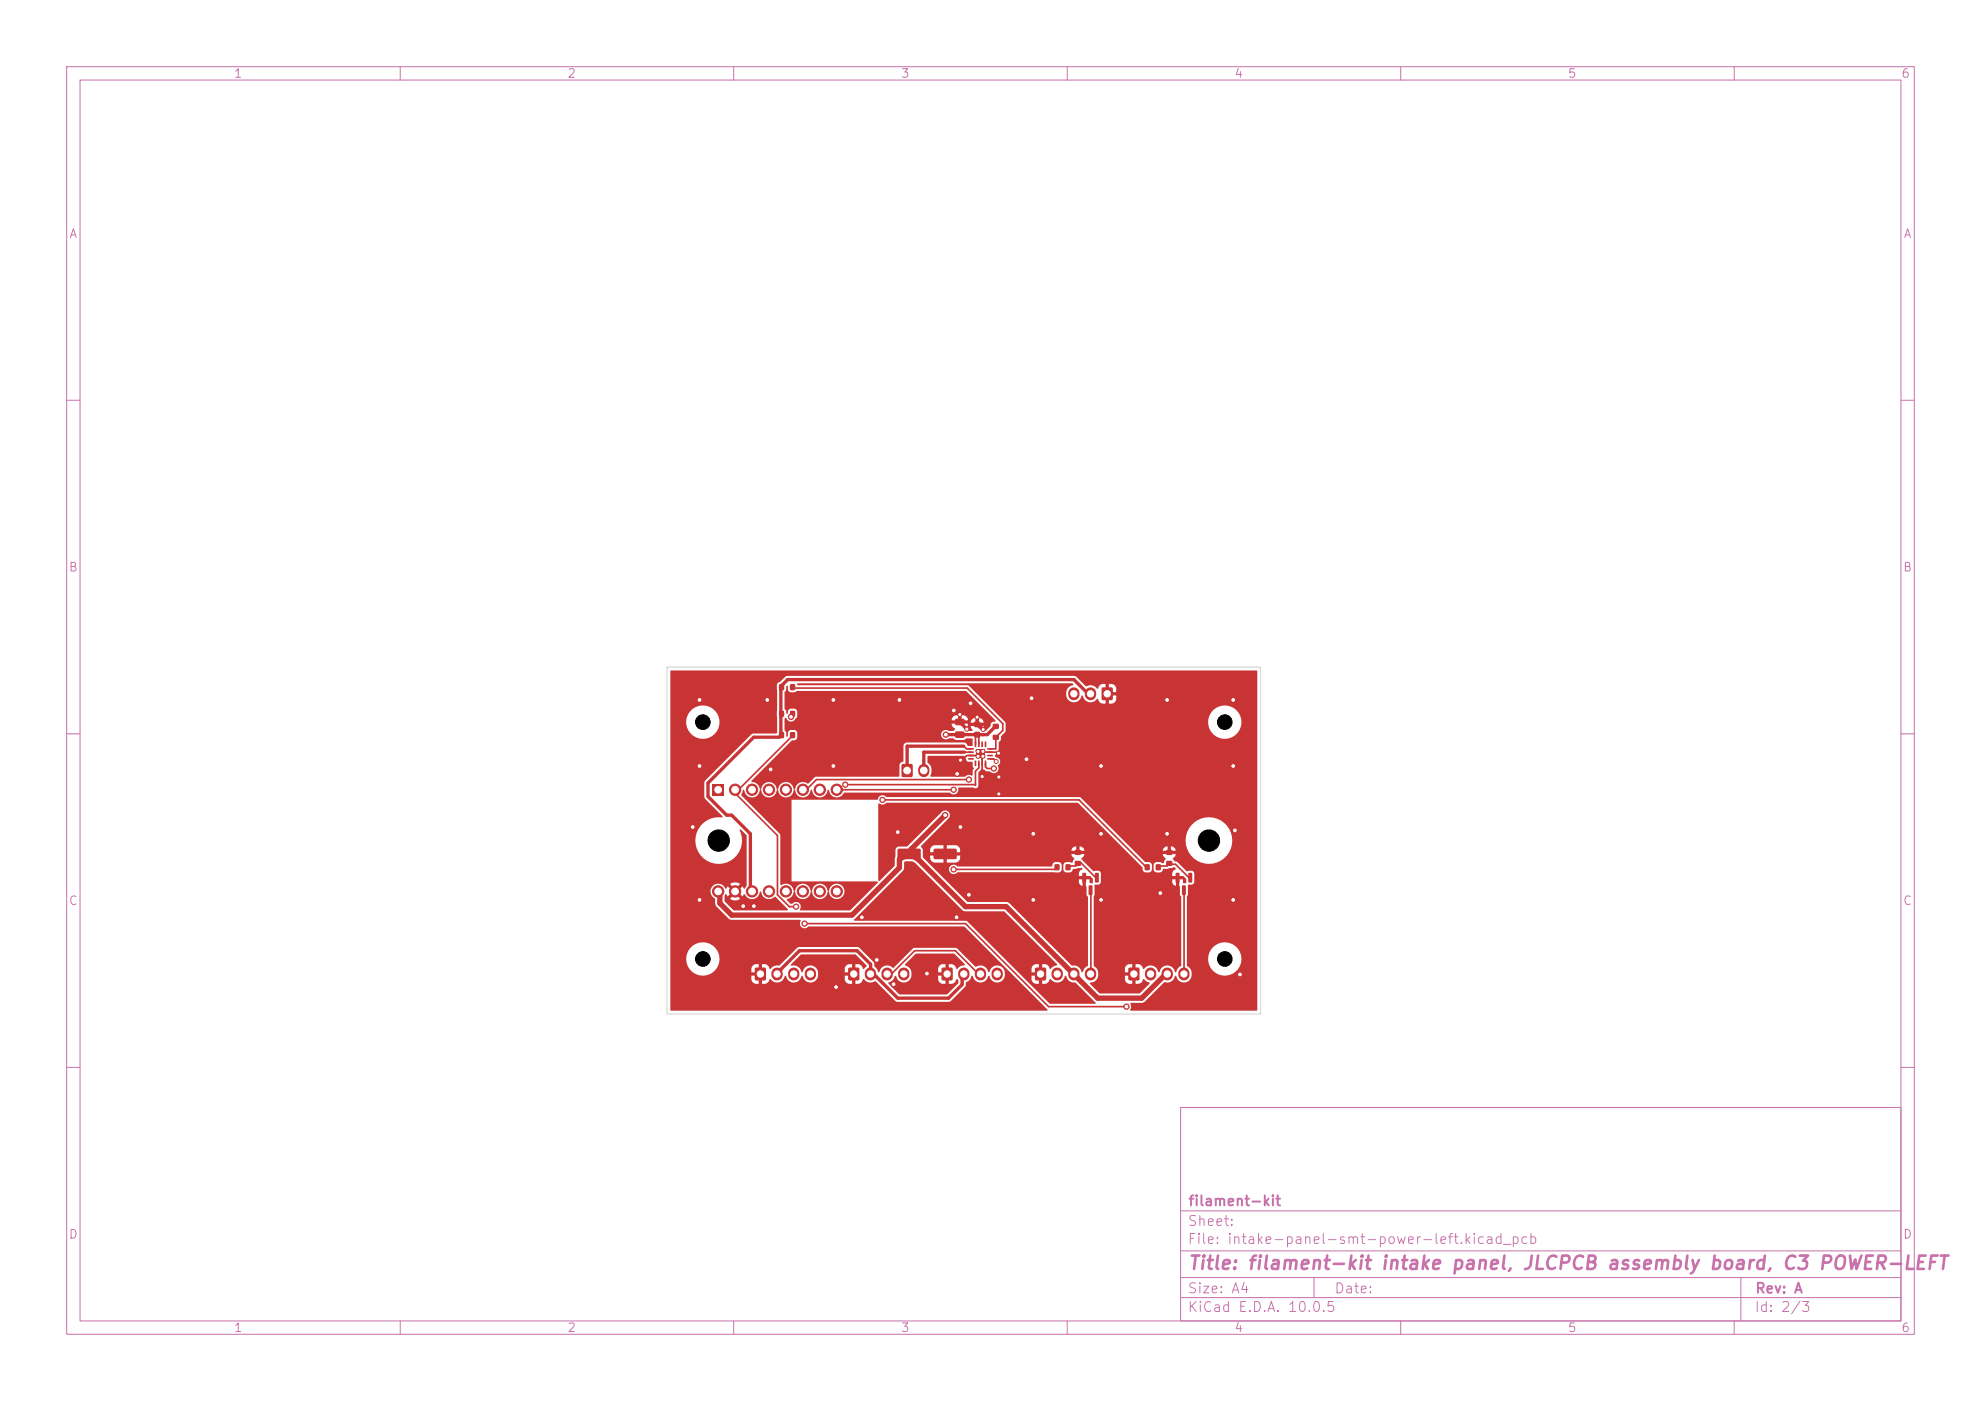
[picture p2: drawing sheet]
<svg xmlns="http://www.w3.org/2000/svg" width="297mm" height="210mm" viewBox="0 0 297 210" stroke-linecap="round" stroke-linejoin="round" font-family="sans-serif">
<defs><g id="words">
<text font-size="2" fill="#c872ab" x="178" y="190.8">Title: filament-kit intake panel, JLCPCB assembly board, C3 POWER-LEFT</text>
<g font-size="1.5" fill="#c872ab">
<text x="178" y="184.1">Sheet:</text>
<text x="178" y="181.1">filament-kit</text>
<text x="178" y="186.8">File: intake-panel-smt-power-left.kicad_pcb</text>
<text x="178" y="197">KiCad E.D.A. 10.0.5</text>
<text x="178" y="194.2">Size: A4</text>
<text x="200" y="194.2">Date:</text>
<text x="263" y="197">Id: 2/3</text>
<text x="263" y="194.2">Rev: A</text>
</g>
<g font-size="1.3" fill="#c872ab">
<text x="35" y="12">1</text>
<text x="85" y="12">2</text>
<text x="135" y="12">3</text>
<text x="185" y="12">4</text>
<text x="235" y="12">5</text>
<text x="285" y="12">6</text>
<text x="10.3" y="36">A</text>
<text x="285.3" y="36">A</text>
<text x="10.2" y="86">B</text>
<text x="285.2" y="86">B</text>
<text x="10.2" y="136">C</text>
<text x="285.2" y="136">C</text>
<text x="10.2" y="186">D</text>
<text x="285.2" y="186">D</text>
<text x="35" y="200">1</text>
<text x="85" y="200">2</text>
<text x="135" y="200">3</text>
<text x="185" y="200">4</text>
<text x="235" y="200">5</text>
<text x="285" y="200">6</text>
</g>
</g></defs>
<g fill="none" stroke="#c872ab" stroke-width=".15">
<path d="M10 10h277v190h-277zM12 12h273v186h-273zM60 10v2M110 10v2M160 10v2M210 10v2M260 10v2M10 60h2M285 60h2M10 110h2M285 110h2M10 160h2"/>
<path d="M177 166h108v32h-108zM285 160h2M60 198v2M110 198v2M160 198v2M177 194.5h108M177 191.5h108M177 187.5h108M177 181.5h108M197 191.5v3M210 198v2M260 198v2"/>
<path d="M261 191.5v6.5"/>
</g>
<g fill="#c83434">
<path d="M116.8 109.8h.7v.8h-.7z"/>
<path d="M118.5 109.8h.7v.8h-.7z"/>
<path d="M148.9 108.5h.8v.7h-.8z"/>
<path d="M148.9 110.2h.8v.7h-.8z"/>
<path d="M158.1 129.6h.7v.8h-.7z"/>
<path d="M159.8 129.6h.7v.8h-.7z"/>
<path d="M161.2 129.1h.8v.7h-.8z"/>
<path d="M161.2 127.4h.8v.7h-.8z"/>
<path d="M171.7 129.6h.6v.8h-.6z"/>
<path d="M173.3 129.6h.7v.8h-.7z"/>
<path d="M127.2 145.1h1.6v1.8h-1.6z"/>
</g>
<path d="M130.5 145.9v.2M133 145.9v.2M135.5 145.9v.2" fill="none" stroke="#c83434" stroke-width="1.7"/>
<path d="M135.2 114.6h1.6v1.8h-1.6z" fill="#c83434"/>
<path d="M138.5 115.4v.3" fill="none" stroke="#c83434" stroke-width="1.7"/>
<g fill="#c83434">
<path d="M134.6 127.3l3.3-.1 .1 .3v1.1l-.2 .2h-3.1l-.2-.2z"/>
<path d="M140 127.3l3.3-.1 .1 .3v1.1l-.2 .2h-3.1l-.2-.2z"/>
<path d="M141.2 145.1h1.6v1.8h-1.6z"/>
</g>
<path d="M144.5 145.9v.2M147 145.9v.2M149.5 145.9v.2" fill="none" stroke="#c83434" stroke-width="1.7"/>
<g fill="#c83434">
<path d="M174.9 129.1h.8v.7h-.8z"/>
<path d="M174.9 127.4h.8v.7h-.8z"/>
<path d="M146.1 109.7h.8v.8h-.8z"/>
<path d="M146.1 108.2h.8v.8h-.8z"/>
<path d="M148 113.6h.8v.2l-.8 .1z"/>
<path d="M148 113.1h.8v.2l-.8 .1z"/>
<path d="M148 112.6h.8v.2l-.8 .1z"/>
<path d="M148 112.1h.8v.2l-.8 .1z"/>
<path d="M147.6 111.2h.3l-.1 .8h-.2z"/>
<path d="M147.1 111.2h.3l-.1 .8h-.2z"/>
<path d="M146.6 111.2h.3l-.1 .8h-.2z"/>
<path d="M146.1 111.2h.3l-.1 .8h-.2z"/>
<path d="M145.2 112.1h.8v.2l-.8 .1z"/>
<path d="M145.2 112.6h.8v.2l-.8 .1z"/>
<path d="M145.2 113.1h.8v.2l-.8 .1z"/>
<path d="M145.2 113.6h.8v.2l-.8 .1z"/>
<path d="M146.1 114h.3l-.1 .8h-.2z"/>
<path d="M146.6 114h.3l-.1 .8h-.2z"/>
<path d="M147.1 114h.3l-.1 .8h-.2z"/>
<path d="M147.6 114h.3l-.1 .8h-.2z"/>
<path d="M146.4 112.4h1.2v1.2h-1.2z"/>
<path d="M169.2 145.1h1.6v1.8h-1.6z"/>
</g>
<path d="M172.5 145.9v.2M175 145.9v.2M177.5 145.9v.2" fill="none" stroke="#c83434" stroke-width="1.7"/>
<path d="M165.2 103.1h1.6v1.8h-1.6z" fill="#c83434"/>
<path d="M161 103.9v.2M163.5 103.9v.2" fill="none" stroke="#c83434" stroke-width="1.7"/>
<g fill="#c83434">
<path d="M177.2 132.7h.4l.2 .1v1.2l-.1 .2-.5-.1z"/>
<path d="M178.2 130.9l.4-.1 .1 .1v1.3v.1l-.5-.1z"/>
<path d="M176.3 130.9l.4-.1 .1 .1v1.3v.1l-.5-.1z"/>
<path d="M116.8 106.6h.7v.8h-.7z"/>
<path d="M118.5 106.6h.7v.8h-.7z"/>
<path d="M155.2 145.1h1.6v1.8h-1.6z"/>
</g>
<path d="M158.5 145.9v.2M161 145.9v.2M163.5 145.9v.2" fill="none" stroke="#c83434" stroke-width="1.7"/>
<path d="M113.2 145.1h1.6v1.8h-1.6z" fill="#c83434"/>
<path d="M116.5 145.9v.2M119 145.9v.2M121.5 145.9v.2" fill="none" stroke="#c83434" stroke-width="1.7"/>
<path d="M106.8 117.5h1.7v1.7h-1.7z" fill="#c83434"/>
<g fill="#c83434" stroke="#c83434" stroke-width=".15">
<circle cx="110.2" cy="118.4" r=".85"/>
<circle cx="112.7" cy="118.4" r=".85"/>
<circle cx="115.3" cy="118.4" r=".85"/>
<circle cx="117.8" cy="118.4" r=".85"/>
<circle cx="120.4" cy="118.4" r=".85"/>
<circle cx="122.9" cy="118.4" r=".85"/>
<circle cx="125.4" cy="118.4" r=".85"/>
<circle cx="107.7" cy="133.6" r=".85"/>
<circle cx="110.2" cy="133.6" r=".85"/>
<circle cx="112.7" cy="133.6" r=".85"/>
<circle cx="115.3" cy="133.6" r=".85"/>
<circle cx="117.8" cy="133.6" r=".85"/>
<circle cx="120.4" cy="133.6" r=".85"/>
<circle cx="122.9" cy="133.6" r=".85"/>
<circle cx="125.4" cy="133.6" r=".85"/>
</g>
<g fill="#c83434">
<path d="M116.8 102.6h.7v.8h-.7z"/>
<path d="M118.5 102.6h.7v.8h-.7z"/>
<path d="M163.2 132.7h.4l.2 .1v1.2l-.1 .2-.5-.1z"/>
<path d="M164.2 130.9l.4-.1 .1 .1v1.3v.1l-.5-.1z"/>
<path d="M162.3 130.9l.4-.1 .1 .1v1.3v.1l-.5-.1z"/>
<path d="M143.2 109.7l1.3-.1 .1 .3v.6l-.2 .1h-1.1l-.1-.2z"/>
<path d="M143.2 107.8l1.3-.1 .1 .3v.6l-.2 .1h-1.1l-.1-.2z"/>
</g>
<g fill="#c83434" stroke="#c83434" stroke-width=".15">
<circle cx="119.4" cy="135.9" r=".4"/>
<circle cx="141.7" cy="122.2" r=".4"/>
<circle cx="141.8" cy="110.1" r=".4"/>
<circle cx="143" cy="130.3" r=".4"/>
<circle cx="129.2" cy="137.5" r=".4"/>
<circle cx="175" cy="104.9" r=".4"/>
<circle cx="103.9" cy="124" r=".4"/>
<circle cx="165.1" cy="134.9" r=".4"/>
<circle cx="174" cy="133.9" r=".4"/>
<circle cx="154.9" cy="134.9" r=".4"/>
<circle cx="124.9" cy="114.8" r=".4"/>
<circle cx="125.3" cy="148" r=".4"/>
<circle cx="175" cy="125" r=".4"/>
<circle cx="184.9" cy="114.8" r=".4"/>
<circle cx="147.2" cy="116.4" r=".3"/>
<circle cx="113" cy="135.8" r=".4"/>
<circle cx="111.4" cy="135.8" r=".4"/>
<circle cx="154.7" cy="104.7" r=".4"/>
<circle cx="145.3" cy="134.1" r=".4"/>
<circle cx="115.5" cy="115.3" r=".4"/>
<circle cx="147.4" cy="109.4" r=".3"/>
<circle cx="143" cy="106.5" r=".4"/>
<circle cx="139" cy="145.9" r=".4"/>
<circle cx="149.8" cy="119" r=".3"/>
<circle cx="134" cy="147.5" r=".4"/>
<circle cx="154.9" cy="125" r=".4"/>
<circle cx="104.9" cy="104.9" r=".4"/>
<circle cx="143.9" cy="107.1" r=".3"/>
<circle cx="143.5" cy="116" r=".4"/>
<circle cx="185.1" cy="124.5" r=".4"/>
<circle cx="146.6" cy="112.6" r=".3"/>
<circle cx="153.9" cy="113.8" r=".4"/>
<circle cx="144" cy="113.9" r=".3"/>
<circle cx="184.9" cy="134.9" r=".4"/>
<circle cx="124.9" cy="104.9" r=".4"/>
<circle cx="149.7" cy="112.9" r=".3"/>
<circle cx="134.6" cy="124.7" r=".4"/>
<circle cx="104.9" cy="134.9" r=".4"/>
<circle cx="104.9" cy="114.8" r=".4"/>
<circle cx="149.8" cy="116.5" r=".3"/>
<circle cx="143.4" cy="137.5" r=".4"/>
<circle cx="147.4" cy="113.4" r=".3"/>
<circle cx="144" cy="124" r=".4"/>
<circle cx="146.6" cy="113.4" r=".3"/>
<circle cx="147.4" cy="112.6" r=".3"/>
<circle cx="115" cy="104.9" r=".4"/>
<circle cx="184.9" cy="104.9" r=".4"/>
<circle cx="144.9" cy="109.3" r=".3"/>
<circle cx="134.8" cy="104.9" r=".4"/>
<circle cx="146.5" cy="107.5" r=".3"/>
<circle cx="131.4" cy="143.9" r=".4"/>
<circle cx="165.1" cy="125" r=".4"/>
<circle cx="165.1" cy="114.8" r=".4"/>
<circle cx="185.9" cy="146.1" r=".4"/>
<circle cx="145.5" cy="105.4" r=".4"/>
<circle cx="132.3" cy="119.9" r=".4"/>
<circle cx="118.6" cy="107.5" r=".4"/>
<circle cx="149.4" cy="114.2" r=".3"/>
<circle cx="143" cy="118.4" r=".4"/>
<circle cx="126.7" cy="117.6" r=".4"/>
<circle cx="149" cy="115.2" r=".4"/>
<circle cx="145.3" cy="116.9" r=".4"/>
<circle cx="168.9" cy="150.9" r=".4"/>
<circle cx="120.6" cy="138.4" r=".4"/>
</g>
<path d="M143.9 108.2l1 1.1M144.5 111.9h-8.5v3.6M144.6 112.8h-6.1v2.7M149.3 108.9l-1.3 1.2h-6.2M163.5 104l-.7-.4-1.8-1.7h-42.9l-.8 .7-.2 .8v3.3l.1 .3-.1 .5v2.2l.1 .5-.4 .3h-3.8l-6.9 6.9v2l2.8 2.8h.8l2.8 2.8v7.9l.3 .7M116.5 146l3.4-3.5h8.6l2 2v1.5l.8 .3 3.3 3.3h7.6l2-2v-.8l.3-.8" fill="none" stroke="#c83434" stroke-width=".5"/>
<g fill="none" stroke="#c83434" stroke-width=".25">
<path d="M118.8 110.2l-7.8 7.9-.8 .3 .3 .7 6.1 6.1v8.9l1.7 1.8h1.1M118.8 103l.3 .1h25.9l5.3 5.4v1l-1 1v1.8h-.9M118.8 107l-.2 .5M125.5 118.4h17.5M126.7 117.6h19.5M132.3 119.9h29.5l9.9 9.9 .3 .2M144.5 111.9l.4 .4h.7M144.6 112.8h1M145.3 116.9h-22.9l-1.3 1.2-.7 .3M146.2 110.4v1.2M146.6 113.3h-1.7l-.6 .7h-.3M146.7 114.4v.7l-.5 .5v2.1"/>
<path d="M146.7 110.4v1.2M147.2 113.4v3M147.4 112.8h2.1l.2 .1M147.8 114.4v.6l.2 .2h1M148.4 113.8h.5l.4 .4M120.6 138.4h24.2l12.4 12.5h11.7M158.5 130l-.3 .3h-15.2M160.1 130l.4-.2h.8l.3-.4 .4-.1 2.3 2.3h.1M163.5 133.4v12.6M173.6 130l.4-.2h1l.3-.4 1 .2 2 2h.1M177.5 133.4v12.6M133 146l.8-.2 3.3-3.3h6.1l3.1 3.1 .7 .4"/>
</g>
<path d="M136.3 128l-1.5 .8v1.3l-7.1 7.1h-18l-1.8-1.8v-1l-.2-.8M136.3 128l1.3 .8 7.2 7.1h6.1l13.7 13.7h6.6l3.3-3.3 .5-.3M141.7 122.2l-5.1 5.1-.3 .7" fill="none" stroke="#c83434" stroke-width=".8"/>
<path d="M143.9 107.1v1.1M146.5 107.5v1.1" fill="none" stroke="#c83434" stroke-width=".4"/>
<path d="M146.5 108.6l.9 .8" fill="none" stroke="#c83434" stroke-width=".6"/>
<g fill="#c83434">
<path d="M137.3 143l5.7-.1 1.6 1.6v.2a1.56 1.56 0 0 0-1.2 .6l-.1-.1a.74 .74 0 0 0-.7-.7h-.4v1.1h-.4v-1.1a.85 .85 0 0 0-1.2 .7v.6h1v.4h-1v.6a.83 .83 0 0 0 1.2 .7v-1.1h.4v1.1a.86 .86 0 0 0 1.2-.7l.1-.1 .2 .3v.4l-1.8 1.7h-7l-1.7-1.6v-.2a1.41 1.41 0 0 0 1-1h.1a1.19 1.19 0 0 0 1.2 1 1.19 1.19 0 0 0 1.2-1.1v-.4a1.37 1.37 0 0 0-1-1.1z"/>
<path d="M100.5 100.6l87.9-.1 .1 50.9-18.9 .1-.2-.1a.92 .92 0 0 0 .1-1l2-.2 3.1-3a1.27 1.27 0 0 0 1.6-.9h.1a1.16 1.16 0 0 0 1.2 1 1.16 1.16 0 0 0 1.2-1.1l-.1-.8-.2-.3-.4-.3-.1-1h3.2l.1 .4a2.5 2.5 0 0 0 3.9 1.6 2.5 2.5 0 0 0-.4-4.3 2.5 2.5 0 0 0-3.6 2.3h-3.2v-9.4l.2-.3v-1.4l.7-.1 .2-.4v-1.4l-.3-.3-.8 .1-1.4-1.4-.4-.1-.3-.4 .3-.3 .2-.4h-2l.2 .4 .3 .3-.3 .6a.46 .46 0 0 1-.6-.1h-.6l-.3 .3v.9l.2 .3 .8 .1 .2-.2 .2-.4 1.3-.1a.32 .32 0 0 1 .3-.1 .32 .32 0 0 1 .3 .3l-.5 .4-.1 .6h1.7l.4 .5 .1 .5-.2 .1-.3-.1-.1-.5h-.5l.1 2.3 .2 .4-.1 10.3a1.55 1.55 0 0 0-.7 .9h-.1a1.2 1.2 0 0 0-1.2-1 1.2 1.2 0 0 0-1.2 1h-.1a1.22 1.22 0 0 0-1-1 1.22 1.22 0 0 0-1.3 .6l-.1-.1a.74 .74 0 0 0-.7-.7h-.3v1.1h-.6v-1.1a.85 .85 0 0 0-1.1 .7v.6h1v.4h-1l.1 .7 .1 .3 .4 .3h.5v-1.1h.6v1.1a.86 .86 0 0 0 1.1-.7h.2l.3 .3 .4 .2 .1 .1-1.6 1.5h-5.9l-1.5-1.4a.24 .24 0 0 1 .1-.2 .24 .24 0 0 1 .3-.1 1.25 1.25 0 0 0 .8-1.5l-.1-.4-.5-.5v-10.4l.1-.3v-1.5h.7l.2-.4h10.7l.2 .4 .4 .2v-1h-.6v.4h-10.7l.1-1.3-.2-.2-.2-.2-.8 .1-1.8-1.8 .3-.4 .2-.4h-2l.2 .4 .3 .3-.3 .6-1-.1-.2 .2-.2 .2v.8l.2 .2 .2 .2 .8-.1 .3-.5 1.2-.1a.15 .15 0 0 1 .2 .1 .15 .15 0 0 1-.2 .2l-.3 .3-.1 .6h1.7l.4 .5 .1 .5-.2 .1-.3-.1-.1-.5h-.5l.1 2.3 .2 .4v10.3a1.64 1.64 0 0 0-.8 .9h-.1a1.26 1.26 0 0 0-1.6-1l-9.3-9.3-.4-.2h-5.9l-2.9-3h19.6l.2 .4 .4 .2v-1h-.6v.4h-19.6l-1.9-1.8h2.1a.74 .74 0 0 0 .5 .6 .74 .74 0 0 0 .8-.3h15.3l.3-.3-.1-.9-.3-.3h-.6a.59 .59 0 0 0-.4 .6l-14.3 .1a.71 .71 0 0 0-.8-.2 .71 .71 0 0 0-.4 .7h-2.1l-1.8-1.8h1.1l.1 .4 .4 .3h3.2l.6-.3 .1-.3v-.5h-2v1.1h-.4v-1.1h-2v.4h-1.1v-.1l-.1-1.1h1.2v.4h4.4v-.3h18.7l-.2-.4-.5-.2v.6h-.6v-.6l-.4 .1-.3 .5h-16.7a.75 .75 0 0 0-.7-.8h-1.3v1.1h-.4v-1.1l-1.6 .1-.3 .2-.1 .4h-1.2l-.2-.5 4.2-4.3a.7 .7 0 0 0-.1-.9 .7 .7 0 0 0-.9-.1l-5.3 5.3h-1.2a.54 .54 0 0 0-.6 .5l-.1 2.4-2.3 2.3-.1-.1v-11.4l.1-.2a.82 .82 0 0 0 1.1-.1h28.6l9.8 9.7a.63 .63 0 0 0 .5 .8h.5l.3-.3v-1l-.3-.3h-.6l-1.7-1.7h6.3a.69 .69 0 0 0-.7-.6v.6h-.6v-.6l-.4 .1-.3 .5h-4.3l-1.5-1.5h9.2a3.5 3.5 0 0 0 5.1 3.1 3.5 3.5 0 0 0 .5-5.9 3.5 3.5 0 0 0-5.5 2.2l-.1 .6h-9.2l-6.5-6.4-.2-.1h-28.9a.77 .77 0 0 0-.8-.3 .77 .77 0 0 0-.6 .7h-12.8v12.2h12.8l.1 .2-4.2 4.2h-7.4l-.1-.2a.73 .73 0 0 0-.1-1 .73 .73 0 0 0-1.1 .2h-.2l-.5-.5 .1-.3a1.35 1.35 0 0 0 1-1.1l.1 .1a1.18 1.18 0 0 0 1.2 1.1 1.18 1.18 0 0 0 1.1-1.1l.2-.1a1.2 1.2 0 0 0 1 1.2 1.2 1.2 0 0 0 1.3-.9l.1-.2h.2a1.16 1.16 0 0 0 1.6 1 1.16 1.16 0 0 0 .4-1.8 1.16 1.16 0 0 0-1.9 .3l-.1 .4h-.2a1.18 1.18 0 0 0-1.2-1.1 1.18 1.18 0 0 0-1.2 1.1 .29 .29 0 0 1-.3-.4 1.17 1.17 0 0 0-1.2-.7 1.17 1.17 0 0 0-1 1.1 .29 .29 0 0 1-.3-.4 1.24 1.24 0 0 0-1.9-.5v-7.6l-5.9-5.9 .3-.7 .1-.1a1.21 1.21 0 0 0 1.2 1.1 1.21 1.21 0 0 0 1.2-1.1h.2a1.21 1.21 0 0 0 1.1 1.1 1.21 1.21 0 0 0 1.3-1.1h.1a1.21 1.21 0 0 0 1.2 1.1 1.21 1.21 0 0 0 1.2-1.1h.1a1.21 1.21 0 0 0 1.2 1.1 1.21 1.21 0 0 0 1.2-1.1h.2a1.21 1.21 0 0 0 1.2 1.1 1.21 1.21 0 0 0 1.2-1.1h.1a1.25 1.25 0 0 0 1 1.1 1.25 1.25 0 0 0 1.4-.7h15.8a.72 .72 0 0 0 .9 .2 .72 .72 0 0 0 .4-.9l.1-.1 2.2 .1a.43 .43 0 0 0 .7-.3v-2l.4-.5a.13 .13 0 0 1 .2-.1 .13 .13 0 0 1 .1 .1h.1l.3 .3h.7a.74 .74 0 0 0 1 .1 .74 .74 0 0 0 .1-1 .63 .63 0 0 0 .3-.7 .63 .63 0 0 0-.6-.5l-.1-.2 .1-.3a.24 .24 0 0 1 0-.3 .24 .24 0 0 1 .3-.1l.1-.3v-1.1l.3-.2 .1-.7 .7-.8-.1-1.3h30.4a2.5 2.5 0 0 0 3.6 2.3 2.5 2.5 0 0 0 .4-4.3 2.5 2.5 0 0 0-3.9 1.6l-.1 .4h-30.4l-5.4-5.4-.2-.1h-25.5l-.1-.2 .1-.1h41.1l.2 .2-.1 .1a1.31 1.31 0 0 0-1 1 1.31 1.31 0 0 0 .5 1.3 1.22 1.22 0 0 0 1.9-.7h.1a1.22 1.22 0 0 0 1 1 1.22 1.22 0 0 0 1.3-.6l.1 .1a.74 .74 0 0 0 .6 .7h.4v-1.1h.6v1.1a.91 .91 0 0 0 .9-.3 .91 .91 0 0 0 .1-1h-.9v-.4h.9v-.6a.83 .83 0 0 0-1-.7v1.1h-.6v-1.1h-.4a.93 .93 0 0 0-.7 .7 1.5 1.5 0 0 0-1.8-.3l-1.5-1.5-.2-.1-43.2 .1-.9 .8-.4 .2-.1 .2v7.3l-3.6 .1-.2 .1-7.1 7.1v2.4l2.7 2.7v.2a3.5 3.5 0 0 0-4.1 3.6 3.5 3.5 0 0 0 4.4 3.3 3.5 3.5 0 0 0 2.3-5h.2l.8 .9v7.4l-.2 .5h-.2l-.2-.3-.6 .6-.4-.4 .7-.6a1.33 1.33 0 0 0-1.6 0l.7 .6-.4 .4-.6-.6-.2 .2a.18 .18 0 0 1-.2 .1 .18 .18 0 0 1-.1-.2 1.18 1.18 0 0 0-1.8-.1 1.18 1.18 0 0 0 .4 1.9v.7l.2 .3 2.1 2 10.5 .1a.76 .76 0 0 0 .2 1.1 .76 .76 0 0 0 1-.1h23.4l12.5 12.5-.2 .1h-56.3l-.1-.1v-7.6h2.4a2.49 2.49 0 0 0 1.7 2.3 2.49 2.49 0 0 0 2.8-.9h5.3v.6h.9v.4h-.9v.6a.83 .83 0 0 0 1.1 .7v-1.1h.4v1.1h.5a.93 .93 0 0 0 .7-.7 1.42 1.42 0 0 0 1.5 .4 1.55 1.55 0 0 0 .8-.9h.1a1.2 1.2 0 0 0 1.2 1 1.2 1.2 0 0 0 1.2-1h.1a1.16 1.16 0 0 0 1.2 1 1.16 1.16 0 0 0 1.2-1.1l-.1-.5a1.19 1.19 0 0 0-1.2-1 1.19 1.19 0 0 0-1.1 1h-.1a1.29 1.29 0 0 0-1.6-1v-.2l1.5-1.4h8.1l1.7 1.7-.4 .4h-.2a.74 .74 0 0 0-.7-.7h-.4v1.1h-.4v-1.1a.85 .85 0 0 0-1.2 .7v.6h1v.4h-1l.1 .7 .1 .3 .4 .3h.6v-1.1h.4v1.1a.86 .86 0 0 0 1.2-.7l.1-.1a1.31 1.31 0 0 0 1.8 .4l3 3 .2 .1h7.8l.3-.1 2.1-2.2 .1-.2a.51 .51 0 0 1 .4-.7l.5-.7h.1a1.24 1.24 0 0 0 1.2 1 1.24 1.24 0 0 0 1.2-1h.1a1.16 1.16 0 0 0 1.2 1 1.16 1.16 0 0 0 1.2-1.1l-.1-.5a1.19 1.19 0 0 0-1.2-1 1.19 1.19 0 0 0-1.1 1h-.1a1.24 1.24 0 0 0-2-.8l-2.8-2.8h-6.3l-.2 .1-3 2.9a1.27 1.27 0 0 0-2.1 .6h-.1l-.2-.4-.4-.4-.1-.7-2.2-2.1-.2-.1h-8.8l-.3 .1-2.7 2.7a1.41 1.41 0 0 0-1.4 .5l-.1-.1a.74 .74 0 0 0-.6-.7h-.5v1.1h-.4v-1.1a.85 .85 0 0 0-1.1 .7h-5.3l.1-.2a2.5 2.5 0 0 0-1.5-3.7 2.5 2.5 0 0 0-3.1 2.5h-2.4v-35.6h2.4v.5a2.5 2.5 0 0 0 4 1.6 2.5 2.5 0 0 0-.4-4.3 2.5 2.5 0 0 0-3.6 2.2h-2.4z"/>
<path d="M135.6 129.2l.2-.1h1l.4 .3 7.2 7.1 .3 .1h5.9l7.9 7.9v.2a1.34 1.34 0 0 0-1 .5h-.2a.74 .74 0 0 0-.7-.7h-.4v1.1h-.5v-1.1a.85 .85 0 0 0-1.1 .7v.6h1v.4h-1v.6a.83 .83 0 0 0 1.1 .7v-1.1h.5v1.1a.86 .86 0 0 0 1.2-.7 1.42 1.42 0 0 0 1.5 .4 1.55 1.55 0 0 0 .8-.9h.1a1.35 1.35 0 0 0 1.5 1l2.9 2.9 .1 .2h-6.9l-12.5-12.4h-16.8l-.1-.2 7.4-7.3 .1-.4z"/>
<path d="M108.8 134h.1l.2 .4 .6-.7 .4 .4-.7 .6a1.33 1.33 0 0 0 1.6 0l-.7-.6 .4-.4 .6 .7 .2-.3 .1-.1a1.19 1.19 0 0 0 1.3 .8 1.19 1.19 0 0 0 1-1.1l.2-.1a1.28 1.28 0 0 0 .8 1.1 1.28 1.28 0 0 0 1.3-.3l1.9 1.9v.1l-8.1 .1-1.4-1.4v-.8z"/>
<path d="M117.9 102.8h.2v.5a.49 .49 0 0 0 .5 .5h.5l.4-.2h25.3l4.4 4.4v.1a.62 .62 0 0 0-.7 .8l-.8 .7-.5-.1 .3-.7h-2l.3 .6-.1 .2h-.9l-.2-.3v-.1a.82 .82 0 0 0 .5-.7h-2.4v.3l.5 .5-.3 .3h-.6a.72 .72 0 0 0-1 0 .72 .72 0 0 0 0 1 .72 .72 0 0 0 1 .1h.6l.5 .2h1.1l.4-.2h.9v1.1h-.7l-.3-.4-.2-.1h-8.7l-.2 .1-.3 .4v2.3a.69 .69 0 0 0-.6 .6v1.6l-.1 .1h-12.4l-1.1 1.1a1.27 1.27 0 0 0-2.1 .9l-.1-.1a1.18 1.18 0 0 0-1.2-1.1 1.18 1.18 0 0 0-1.1 1.1 .29 .29 0 0 1-.3-.4 1.17 1.17 0 0 0-1.3-.7 1.17 1.17 0 0 0-1 1.1 .29 .29 0 0 1-.3-.4l-.1-.1a1.49 1.49 0 0 0-1-.6v-.2l6-6a.74 .74 0 0 0 .8-.4v-.8l-.1-.2-.3-.2h-.5a.49 .49 0 0 0-.5 .5v.5h-.1l-.1-.6-.3-.4v-1.1h29.9a.71 .71 0 0 0-.7-.7v.7h-.6v-.7l-.4 .2-.3 .5h-27.9v-.6l.2-.1 .1 .1a.7 .7 0 0 0 1.2 .2h26a.79 .79 0 0 0-.9-.7v.8h-.6v-.8l-.6 .2-.3 .5h-23.6l.4-.5v-.8l-.2-.3-.7-.1a.59 .59 0 0 0-.5 .8h-.2l-.1-.5-.2-.3v-2.4l.3-.4z"/>
<path d="M139.1 113.4l5.4-.1 .5 .8 .8 .1v.7a.39 .39 0 0 1 0 .6v.7l-.1 .1a.8 .8 0 0 0-1.1 .1h-5.1l.2-1.1-.2-.6-.4-.4z"/>
<path d="M146.3 112.3h1.2v.3h.3a.14 .14 0 0 1 .2 .2 .12 .12 0 0 1-.2 .1h-.3l.2 .4a.2 .2 0 0 1-.1 .2 .2 .2 0 0 1-.2 0v.3a.13 .13 0 0 1-.1 .2 .14 .14 0 0 1-.2-.2v-.3l-.4 .2a.2 .2 0 0 1-.2-.1 .2 .2 0 0 1 0-.2h-.3a.14 .14 0 0 1-.2-.2 .12 .12 0 0 1 .2-.1h.3l-.2-.4z"/>
</g>
<path d="M100 100h89v52h-89z" fill="none" stroke="#d0d2cd" stroke-width=".15"/>
<g fill="#fff" stroke="#fff" stroke-width=".15">
<circle cx="119.4" cy="135.9" r=".2"/>
<circle cx="141.7" cy="122.2" r=".2"/>
<circle cx="141.8" cy="110.1" r=".2"/>
<circle cx="143" cy="130.3" r=".2"/>
<circle cx="129.2" cy="137.5" r=".2"/>
<circle cx="175" cy="104.9" r=".2"/>
<circle cx="103.9" cy="124" r=".2"/>
<circle cx="165.1" cy="134.9" r=".2"/>
<circle cx="174" cy="133.9" r=".2"/>
<circle cx="154.9" cy="134.9" r=".2"/>
<circle cx="124.9" cy="114.8" r=".2"/>
<circle cx="125.3" cy="148" r=".2"/>
<circle cx="175" cy="125" r=".2"/>
<circle cx="184.9" cy="114.8" r=".2"/>
<circle cx="147.3" cy="116.4" r=".15"/>
<circle cx="113" cy="135.8" r=".2"/>
<circle cx="111.4" cy="135.8" r=".2"/>
<circle cx="154.7" cy="104.7" r=".2"/>
<circle cx="145.3" cy="134.1" r=".2"/>
<circle cx="115.5" cy="115.3" r=".2"/>
<circle cx="147.4" cy="109.4" r=".15"/>
<circle cx="143" cy="106.5" r=".2"/>
<circle cx="139" cy="145.9" r=".2"/>
<circle cx="149.7" cy="119" r=".15"/>
<circle cx="134" cy="147.5" r=".2"/>
<circle cx="154.9" cy="125" r=".2"/>
<circle cx="104.9" cy="104.9" r=".2"/>
<circle cx="143.9" cy="107.1" r=".15"/>
<circle cx="143.5" cy="116" r=".2"/>
<circle cx="185.1" cy="124.5" r=".2"/>
<circle cx="146.6" cy="112.6" r=".15"/>
<circle cx="153.9" cy="113.8" r=".2"/>
<circle cx="144" cy="113.9" r=".15"/>
<circle cx="184.9" cy="134.9" r=".2"/>
<circle cx="124.9" cy="104.9" r=".2"/>
<circle cx="149.7" cy="112.9" r=".15"/>
<circle cx="134.6" cy="124.7" r=".2"/>
<circle cx="104.9" cy="134.9" r=".2"/>
<circle cx="104.9" cy="114.8" r=".2"/>
<circle cx="149.7" cy="116.5" r=".15"/>
<circle cx="143.4" cy="137.5" r=".2"/>
<circle cx="147.4" cy="113.4" r=".15"/>
<circle cx="144" cy="124" r=".2"/>
<circle cx="146.6" cy="113.4" r=".15"/>
<circle cx="147.4" cy="112.6" r=".15"/>
<circle cx="115" cy="104.9" r=".2"/>
<circle cx="184.9" cy="104.9" r=".2"/>
<circle cx="145" cy="109.3" r=".15"/>
<circle cx="134.8" cy="104.9" r=".2"/>
<circle cx="146.5" cy="107.5" r=".15"/>
<circle cx="131.4" cy="143.9" r=".2"/>
<circle cx="165.1" cy="125" r=".2"/>
<circle cx="165.1" cy="114.8" r=".2"/>
<circle cx="185.9" cy="146.1" r=".2"/>
<circle cx="145.5" cy="105.4" r=".2"/>
<circle cx="132.3" cy="119.9" r=".2"/>
<circle cx="118.6" cy="107.5" r=".2"/>
<circle cx="149.4" cy="114.1" r=".15"/>
<circle cx="143" cy="118.4" r=".2"/>
<circle cx="126.7" cy="117.6" r=".2"/>
<circle cx="149" cy="115.2" r=".2"/>
<circle cx="145.3" cy="116.9" r=".2"/>
<circle cx="168.9" cy="150.9" r=".2"/>
<circle cx="120.6" cy="138.4" r=".2"/>
<circle cx="128" cy="146" r=".47"/>
<circle cx="130.5" cy="146" r=".48"/>
<circle cx="133" cy="146" r=".47"/>
<circle cx="135.5" cy="146" r=".48"/>
<circle cx="136" cy="115.5" r=".5"/>
<circle cx="138.5" cy="115.5" r=".5"/>
<circle cx="142" cy="146" r=".47"/>
<circle cx="144.5" cy="146" r=".47"/>
<circle cx="147" cy="146" r=".47"/>
<circle cx="149.5" cy="146" r=".47"/>
<circle cx="170" cy="146" r=".47"/>
<circle cx="172.5" cy="146" r=".47"/>
<circle cx="175" cy="146" r=".47"/>
<circle cx="177.5" cy="146" r=".47"/>
<circle cx="166" cy="104" r=".47"/>
<circle cx="163.5" cy="104" r=".47"/>
<circle cx="161" cy="104" r=".47"/>
<circle cx="156" cy="146" r=".47"/>
<circle cx="158.5" cy="146" r=".47"/>
<circle cx="161" cy="146" r=".47"/>
<circle cx="163.5" cy="146" r=".47"/>
<circle cx="114" cy="146" r=".47"/>
<circle cx="116.5" cy="146" r=".47"/>
<circle cx="119" cy="146" r=".47"/>
<circle cx="121.5" cy="146" r=".47"/>
<circle cx="107.7" cy="118.4" r=".5"/>
<circle cx="110.2" cy="118.4" r=".5"/>
<circle cx="112.7" cy="118.4" r=".5"/>
<circle cx="115.3" cy="118.4" r=".5"/>
<circle cx="117.8" cy="118.4" r=".5"/>
<circle cx="120.4" cy="118.4" r=".5"/>
<circle cx="122.9" cy="118.4" r=".5"/>
<circle cx="125.4" cy="118.4" r=".5"/>
<circle cx="107.7" cy="133.6" r=".5"/>
<circle cx="110.2" cy="133.6" r=".5"/>
<circle cx="112.7" cy="133.6" r=".5"/>
<circle cx="115.3" cy="133.6" r=".5"/>
<circle cx="117.8" cy="133.6" r=".5"/>
<circle cx="120.4" cy="133.6" r=".5"/>
<circle cx="122.9" cy="133.6" r=".5"/>
<circle cx="125.4" cy="133.6" r=".5"/>
</g>
<g fill="#000" stroke="#000" stroke-width=".15">
<circle cx="105.4" cy="108.2" r="1.1"/>
<circle cx="183.6" cy="108.2" r="1.1"/>
<circle cx="107.7" cy="126" r="1.6"/>
<circle cx="181.2" cy="126" r="1.6"/>
<circle cx="105.4" cy="143.7" r="1.1"/>
<circle cx="183.6" cy="143.7" r="1.1"/>
</g>
<use href="#words"/>
</svg>
